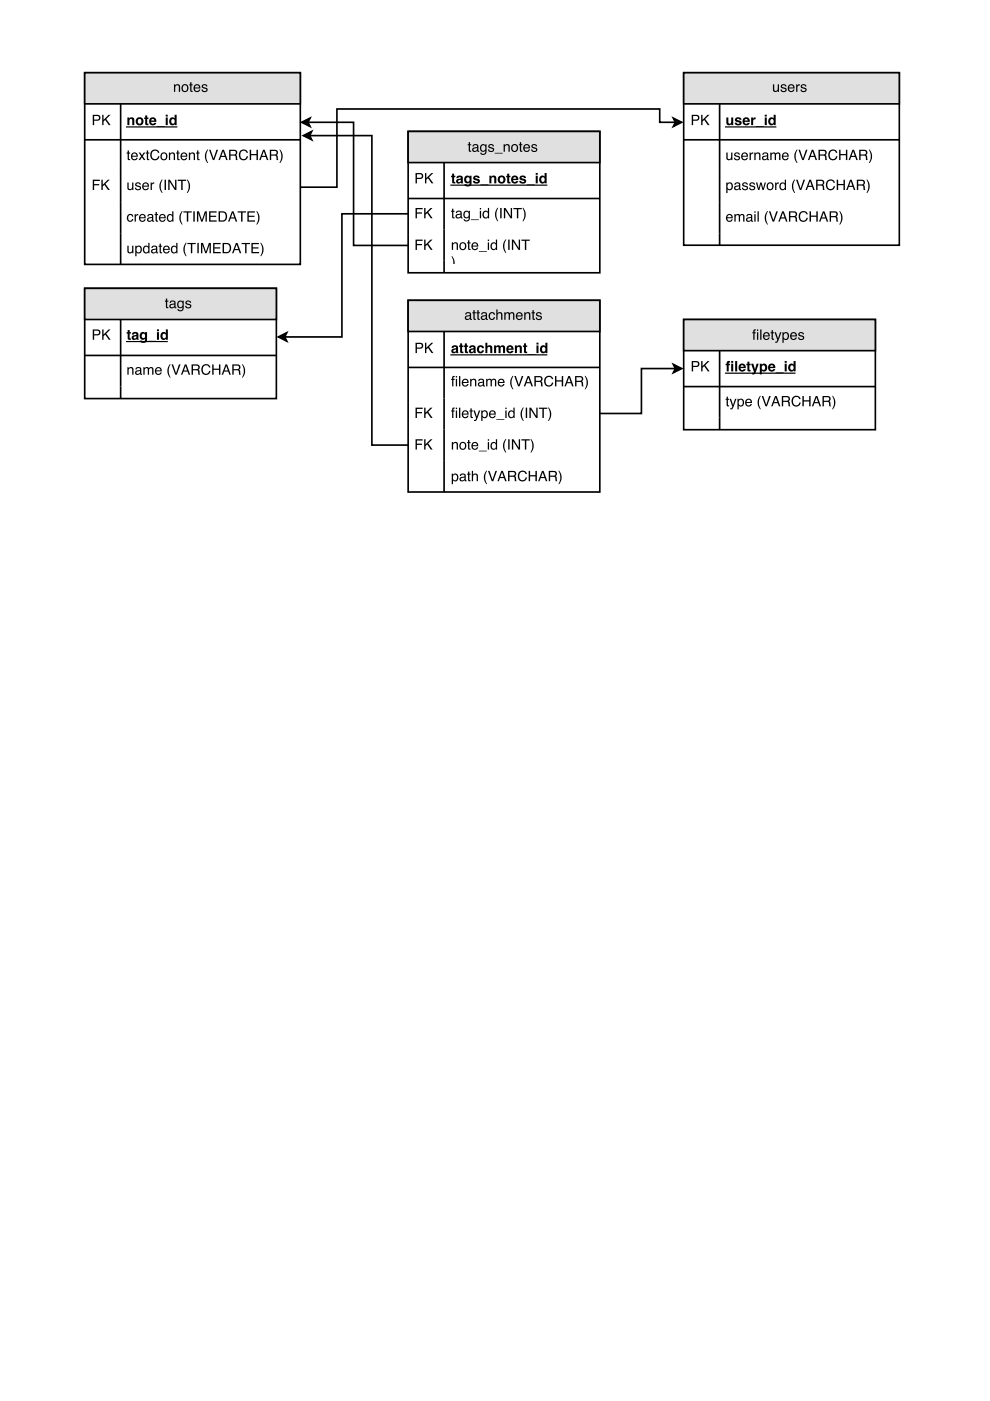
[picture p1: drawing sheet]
<svg xmlns="http://www.w3.org/2000/svg" width="210mm" height="297mm" viewBox="0 0 210 297" stroke-linecap="round" stroke-linejoin="round" font-family="sans-serif">
<path d="M18 15.4h45.7v40.7h-45.7z" fill="none" stroke="#000" stroke-width=".35"/>
<path d="M18 15.4h45.7v6.6h-45.7z" fill="#e0e0e0"/>
<path d="M18 15.4h45.7v6.6h-45.7zM18 29.6h45.7M25.6 22v34.1" fill="none" stroke="#000" stroke-width=".35"/>
<g fill="#000">
<path d="M36.9 17.9h.2v.2a.57 .57 0 0 1 .7-.2 .57 .57 0 0 1 .4 .6v1h-.3v-1a.39 .39 0 0 0-.5-.4 .39 .39 0 0 0-.2 .5v.9h-.3zM38.9 18.3a.56 .56 0 0 0-.1 .7 .56 .56 0 0 0 .8 .1 .55 .55 0 0 0 0-.8 .55 .55 0 0 0-.7 0zM38.7 18.1a.78 .78 0 0 1 1.1 .1 .78 .78 0 0 1-.1 1.1 .78 .78 0 0 1-1.1-.2l-.1-.6zM40.3 17.4h.3v.5h.3v.2h-.3v1l.3 .2v.2h-.4l-.2-.2v-1.2h-.2v-.2h.2zM41.2 18.1a.73 .73 0 0 1 .9-.2 .73 .73 0 0 1 .4 .9h-1.2a.45 .45 0 0 0 .4 .5 .45 .45 0 0 0 .5-.3h.3a.78 .78 0 0 1-1.1 .4 .78 .78 0 0 1-.3-1.1zM41.5 18.2l-.2 .3h.9l-.3-.4zM42.9 18a.64 .64 0 0 1 1.1 .3h-.3a.34 .34 0 0 0-.3-.2 .34 .34 0 0 0-.3 .3 .76 .76 0 0 1 .9 .8 .69 .69 0 0 1-.7 .3 .69 .69 0 0 1-.6-.5h.3a.39 .39 0 0 0 .4 .3 .39 .39 0 0 0 .3-.3v-.1a.76 .76 0 0 1-.9-.8z"/>
<path d="M19.7 24.3h.9a.63 .63 0 0 1 .7 .7 .63 .63 0 0 1-.7 .6h-.6v.9h-.3zM20 24.6v.8h.5a.38 .38 0 0 0 .5-.4 .38 .38 0 0 0-.5-.4zM21.7 24.3h.3v1.1l1-1.1h.4l-.9 .9 1 1.3h-.4l-.8-1.1-.3 .4v.7h-.3z"/>
<path d="M19.7 38.1h1.5v.3h-1.2v.6h1v.3h-1v1h-.3zM21.5 38.1h.3v1.1l1.1-1.1h.4l-.9 .9 .9 1.3h-.4l-.8-1.1-.3 .3v.8h-.3z"/>
<path d="M27.1 31.9h.2v.4h.3v.3h-.3v1l.3 .1v.2h-.4l-.1-.1v-1.2h-.3v-.3h.3zM28 32.5a.73 .73 0 0 1 .9-.1 .73 .73 0 0 1 .3 .8h-1.1a.45 .45 0 0 0 .3 .5 .45 .45 0 0 0 .5-.3h.3a.78 .78 0 0 1-1.1 .5 .78 .78 0 0 1-.2-1.2zM28.2 32.7l-.1 .3h.8l-.2-.4zM29.4 32.3h.3l.4 .6 .4-.6 .3 .1-.5 .7 .5 .8h-.3l-.4-.6-.4 .6h-.3l.5-.8zM31.1 31.9h.3v.4h.3v.3h-.3v1l.3 .1v.2h-.4l-.2-.1v-1.2h-.2v-.3h.2zM32.1 32a.95 .95 0 0 1 1-.3 .95 .95 0 0 1 .7 .7h-.3a.7 .7 0 0 0-.9-.4 .7 .7 0 0 0-.4 .9 .69 .69 0 0 0 .5 .8 .69 .69 0 0 0 .8-.6h.3a1.02 1.02 0 0 1-1.3 .8 1.02 1.02 0 0 1-.6-1.4zM34.4 32.7a.56 .56 0 0 0-.1 .8 .56 .56 0 0 0 .8 .1 .55 .55 0 0 0 .1-.8 .55 .55 0 0 0-.8-.1zM34.2 32.5a.78 .78 0 0 1 1.1 .1 .78 .78 0 0 1-.1 1.1 .78 .78 0 0 1-1.1-.1l-.1-.7zM35.8 32.3h.3v.3a.57 .57 0 0 1 .6-.3 .57 .57 0 0 1 .4 .6v1h-.3v-1a.39 .39 0 0 0-.4-.3 .39 .39 0 0 0-.3 .5v.8h-.3zM37.6 31.9h.2v.4h.3v.3h-.3v1l.3 .1v.2h-.4l-.1-.1v-1.2h-.3v-.3h.3zM38.5 32.5a.73 .73 0 0 1 .9-.1 .73 .73 0 0 1 .3 .8h-1.2a.45 .45 0 0 0 .4 .5 .45 .45 0 0 0 .5-.3h.3a.78 .78 0 0 1-1.1 .5 .78 .78 0 0 1-.2-1.2zM38.7 32.7l-.1 .3h.8l-.2-.4zM40 32.3h.3v.3a.57 .57 0 0 1 .7-.3 .57 .57 0 0 1 .3 .6v1h-.2v-1a.39 .39 0 0 0-.5-.3 .39 .39 0 0 0-.3 .5v.8h-.3zM41.8 31.9h.3v.4h.2v.3h-.2v1l.2 .1v.2h-.3l-.2-.1v-1.2h-.2v-.3h.2zM43.9 31.7h.2a2.66 2.66 0 0 0 0 2.9h-.1a2.24 2.24 0 0 1-.1-2.9zM44.3 31.8h.4l.6 1.8 .6-1.8h.3l-.8 2.1h-.3zM47.3 32.1l-.4 .9h.7zM47.1 31.8h.4l.8 2.1h-.4l-.2-.6h-.8l-.3 .6h-.3zM48.9 32v.8h.7a.38 .38 0 0 0 .4-.4 .38 .38 0 0 0-.4-.4zM48.6 31.8a1.88 1.88 0 0 1 1.6 .1l.1 .6-.3 .4 .2 .2 .2 .8h-.4l-.1-.8-.4-.1h-.6v.9h-.3zM50.9 32a.95 .95 0 0 1 .9-.3 .95 .95 0 0 1 .8 .7h-.3a.7 .7 0 0 0-.9-.4 .7 .7 0 0 0-.5 .9 .69 .69 0 0 0 .6 .8 .69 .69 0 0 0 .8-.6h.3a1.02 1.02 0 0 1-1.3 .8 1.02 1.02 0 0 1-.6-1.4zM52.9 31.8h.3v.9h1.2v-.9h.3v2.1h-.3v-1h-1.2v1h-.3zM55.9 32.1l-.3 .9h.7zM55.8 31.8h.3l.8 2.1h-.3l-.2-.6h-.9l-.2 .6h-.3zM57.5 32v.8h.7a.38 .38 0 0 0 .4-.4 .38 .38 0 0 0-.4-.4zM57.2 31.8a1.88 1.88 0 0 1 1.6 .1l.1 .6-.3 .4 .3 .2 .1 .8h-.3l-.1-.8-.4-.1h-.7v.9h-.3zM59.2 31.7h.2l.3 .6a2.2 2.2 0 0 1-.3 2.3h-.2a2.66 2.66 0 0 0 0-2.9z"/>
<path d="M27 38.7h.3v1.1a.41 .41 0 0 0 .5 .3 .41 .41 0 0 0 .2-.6v-.8h.3v1.6h-.3v-.2a.55 .55 0 0 1-.6 .2 .55 .55 0 0 1-.4-.5zM28.8 38.8a.64 .64 0 0 1 1.1 .4h-.3a.34 .34 0 0 0-.3-.3 .34 .34 0 0 0-.4 .3l.1 .1a.76 .76 0 0 1 .9 .7 .69 .69 0 0 1-.7 .4 .69 .69 0 0 1-.6-.6h.3a.39 .39 0 0 0 .4 .3 .39 .39 0 0 0 .3-.3v-.1a.76 .76 0 0 1-.9-.7zM30.3 38.9a.73 .73 0 0 1 .9-.2 .73 .73 0 0 1 .4 .9h-1.2a.45 .45 0 0 0 .4 .5 .45 .45 0 0 0 .5-.3h.3a.78 .78 0 0 1-1.1 .5 .78 .78 0 0 1-.3-1.2zM30.6 39l-.2 .4h.9l-.3-.5zM31.9 38.7h.3v.3l.5-.3v.2l-.3 .1-.2 .2v1.1h-.3zM34.3 38.1h.2a2.66 2.66 0 0 0 0 2.8h-.2a2.24 2.24 0 0 1 0-2.8zM34.9 38.1h.3v2.2h-.3zM35.7 38.1h.3l1.1 1.8v-1.8h.3v2.2h-.3l-1.1-1.8v1.8h-.3zM37.7 38.1h1.8v.3h-.8v1.9h-.3v-1.9h-.7zM39.6 38.1h.2l.3 .5a2.2 2.2 0 0 1-.3 2.3h-.2a2.66 2.66 0 0 0 0-2.8z"/>
<path d="M27 24.9h.4v.2a.57 .57 0 0 1 .7-.2 .57 .57 0 0 1 .4 .5v1.1h-.5v-1.1l-.2-.2-.4 .3v1h-.4zM29.3 25.3a.45 .45 0 0 0 0 .8 .45 .45 0 0 0 .7-.2l-.1-.6-.3-.1zM28.8 25.7a.86 .86 0 0 1 1.7 0 .86 .86 0 0 1-1.7 0zM30.8 24.5h.4v.4h.3v.3h-.3v1h.3v.3h-.5l-.2-.1v-1.2h-.2v-.3h.2zM32.2 25.3l-.1 .3h.6l-.2-.4zM31.8 25.1a.79 .79 0 0 1 1-.1 .79 .79 0 0 1 .4 .8h-1.2l.3 .4 .8-.1a.84 .84 0 0 1-1.2 .3 .84 .84 0 0 1-.1-1.3zM33.2 26.8h1.7v.1h-1.7zM35.1 24.3h.5v.4h-.5zM35.1 24.9h.5v1.6h-.5zM36.1 25.1l.5-.2 .4 .2v-.8h.5v2.2h-.5v-.2a.7 .7 0 0 1-.9 .1 .7 .7 0 0 1-.2-.9zM36.4 25.4a.43 .43 0 0 0 0 .6 .43 .43 0 0 0 .6-.1 .42 .42 0 0 0 0-.5 .42 .42 0 0 0-.6 0z"/>
<path d="M27 52.1h.3v1.1a.41 .41 0 0 0 .5 .3 .41 .41 0 0 0 .2-.6v-.8h.3v1.6h-.3v-.2a.55 .55 0 0 1-.6 .2 .55 .55 0 0 1-.4-.5zM29.1 52.4a.56 .56 0 0 0-.2 .8 .56 .56 0 0 0 .8 .2 .56 .56 0 0 0 .1-.8 .56 .56 0 0 0-.7-.2zM28.7 52.1h.2v.2a.7 .7 0 0 1 1-.1 .7 .7 0 0 1 .2 1 .62 .62 0 0 1-.5 .5 .62 .62 0 0 1-.7-.2v.8h-.2zM30.7 52.5a.55 .55 0 0 0-.1 .7 .55 .55 0 0 0 .7 .2 .55 .55 0 0 0 .1-.8 .55 .55 0 0 0-.7-.1zM30.6 52.2l.5-.1 .3 .2v-.8h.3v2.2h-.2v-.2a.73 .73 0 0 1-1.1 0 .73 .73 0 0 1 0-1zM32.3 53.1a.38 .38 0 0 0 .5 .4 .38 .38 0 0 0 .2-.6zM32.2 52.3a.71 .71 0 0 1 1.1 .2l.1 1h.1l-.1 .2a.45 .45 0 0 0-.7 0 .49 .49 0 0 1-.7-.3 .49 .49 0 0 1 .5-.6l.6-.2a.36 .36 0 0 0-.4-.3 .36 .36 0 0 0-.4 .3h-.2zM33.8 51.7h.3v.4h.3v.2h-.3v1.1l.3 .1v.2h-.4l-.1-.2-.1-1.2h-.2v-.2h.2zM34.8 52.3a.73 .73 0 0 1 .8-.1 .73 .73 0 0 1 .4 .8h-1.2a.45 .45 0 0 0 .4 .5 .45 .45 0 0 0 .5-.3h.3a.78 .78 0 0 1-1.1 .5 .78 .78 0 0 1-.3-1.2zM35 52.4l-.2 .4h.9l-.3-.5zM36.6 52.5a.55 .55 0 0 0-.1 .7 .55 .55 0 0 0 .8 .2 .55 .55 0 0 0 .1-.8 .55 .55 0 0 0-.8-.1zM36.5 52.2l.6-.1 .3 .2v-.8h.2v2.2h-.2v-.2a.73 .73 0 0 1-1 0 .73 .73 0 0 1-.1-1zM39.4 51.5h.2a2.66 2.66 0 0 0 0 2.8h-.2a2.24 2.24 0 0 1 0-2.8zM39.7 51.5h1.8v.3h-.7v1.9h-.3v-1.9h-.8zM41.8 51.5h.3v2.2h-.3zM42.6 51.5h.4l.7 1.9 .6-1.9h.4v2.2h-.3v-1.9l-.6 1.9h-.3l-.6-1.9v1.9h-.3zM45.2 51.5h1.6v.3h-1.3v.6h1.2v.3h-1.2v.7h1.3v.3h-1.6zM47.5 51.8v1.6h.5a.86 .86 0 0 0 .7-.8 .86 .86 0 0 0-.7-.8zM47.2 51.5h.9a1.11 1.11 0 0 1 .9 1.1 1.11 1.11 0 0 1-.9 1.1h-.9zM50.2 51.8l-.4 1h.7zM50 51.5h.4l.8 2.2h-.4l-.2-.7h-.9l-.2 .7h-.3zM51.2 51.5h1.8v.3h-.7v1.9h-.3v-1.9h-.8zM53.3 51.5h1.6v.3h-1.3v.6h1.2v.3h-1.2v.7h1.3v.3h-1.6zM55.2 51.5h.2l.3 .5a2.2 2.2 0 0 1-.3 2.3h-.2a2.66 2.66 0 0 0 0-2.8z"/>
<path d="M27.1 45.6a.65 .65 0 0 1 .7-.2 .65 .65 0 0 1 .5 .5h-.3a.44 .44 0 0 0-.6-.3 .44 .44 0 0 0-.2 .6 .42 .42 0 0 0 .3 .6 .42 .42 0 0 0 .5-.4h.3a.72 .72 0 0 1-1 .6 .72 .72 0 0 1-.4-1zM28.5 45.4h.3v.3l.5-.3v.3h-.3l-.2 .2v1.1h-.3zM29.7 45.6a.73 .73 0 0 1 .9-.2 .73 .73 0 0 1 .3 .9h-1.2a.45 .45 0 0 0 .4 .5 .45 .45 0 0 0 .5-.3h.3a.78 .78 0 0 1-1.1 .5 .78 .78 0 0 1-.3-1.2zM29.9 45.7l-.2 .4h.9l-.3-.5zM31.5 46.4a.38 .38 0 0 0 .5 .4 .38 .38 0 0 0 .2-.6zM31.3 45.6a.71 .71 0 0 1 1.2 .2v1h.2l-.2 .2a.45 .45 0 0 0-.7 0 .49 .49 0 0 1-.6-.3 .49 .49 0 0 1 .5-.6l.5-.2a.36 .36 0 0 0-.3-.3 .36 .36 0 0 0-.4 .3h-.3zM33 45h.3v.4h.2v.2h-.2v1.1l.2 .1v.2h-.3l-.2-.2v-1.2h-.2v-.2h.2zM33.9 45.6a.73 .73 0 0 1 .9-.2 .73 .73 0 0 1 .3 .9h-1.1a.45 .45 0 0 0 .3 .5 .45 .45 0 0 0 .6-.3h.2a.78 .78 0 0 1-1.1 .5 .78 .78 0 0 1-.2-1.2zM34.1 45.7l-.1 .4h.9l-.3-.5zM35.8 45.8a.55 .55 0 0 0-.1 .7 .55 .55 0 0 0 .7 .2 .55 .55 0 0 0 .1-.8 .55 .55 0 0 0-.7-.1zM35.7 45.5l.5-.1 .3 .2v-.8h.3v2.2h-.3v-.2a.73 .73 0 0 1-1 0 .73 .73 0 0 1-.1-1zM38.5 44.8h.2a2.66 2.66 0 0 0 0 2.8h-.2a2.24 2.24 0 0 1 0-2.8zM38.9 44.8h1.8v.3h-.8v1.9h-.3v-1.9h-.7zM41 44.8h.3v2.2h-.3zM41.8 44.8h.4l.6 1.9 .6-1.9h.5v2.2h-.3v-1.9l-.6 1.9h-.3l-.7-1.9v1.9h-.2zM44.3 44.8h1.6v.3h-1.3v.6h1.2v.3h-1.2v.7h1.3v.3h-1.6zM46.6 45.1v1.6h.6a.86 .86 0 0 0 .7-.8 .86 .86 0 0 0-.7-.8zM46.3 44.8h.9a1.11 1.11 0 0 1 1 1.1 1.11 1.11 0 0 1-1 1.1h-.9zM49.3 45.1l-.3 1h.7zM49.2 44.8h.3l.8 2.2h-.3l-.2-.7h-.9l-.2 .7h-.4zM50.4 44.8h1.8v.3h-.8v1.9h-.3v-1.9h-.7zM52.5 44.8h1.5v.3h-1.3v.6h1.3v.3h-1.3v.7h1.4v.3h-1.6zM54.3 44.8h.2l.3 .5a2.2 2.2 0 0 1-.3 2.3h-.2a2.66 2.66 0 0 0 0-2.8z"/>
</g>
<path d="M26.8 26.9h10.7" fill="none" stroke="#000" stroke-width=".25"/>
<path d="M18 61.1h40.6v23.4h-40.6z" fill="#fff"/>
<path d="M18 61.1h40.6v23.4h-40.6z" fill="none" stroke="#000" stroke-width=".35"/>
<path d="M18 61.1h40.6v6.6h-40.6z" fill="#e0e0e0"/>
<path d="M18 61.1h40.6v6.6h-40.6zM18 75.4h40.6M25.6 67.7v16.8" fill="none" stroke="#000" stroke-width=".35"/>
<g fill="#000">
<path d="M19.7 69.9h.9a.63 .63 0 0 1 .7 .6 .63 .63 0 0 1-.7 .6h-.6v.9h-.3zM20 70.1v.8h.5a.38 .38 0 0 0 .5-.4 .38 .38 0 0 0-.5-.4zM21.7 69.9h.3v1l1-1h.4l-.9 .8 1 1.3h-.4l-.8-1.1-.3 .4v.7h-.3z"/>
<path d="M27.1 70h.4v.4h.3v.3h-.3v1h.3v.4l-.6-.1-.1-.1v-1.2h-.3v-.3h.3zM28.4 71.4v.3a.31 .31 0 0 0 .4 0 .31 .31 0 0 0 0-.4zM28.1 70.6a.75 .75 0 0 1 1.2 .3l.1 1.1h-.4l-.1-.2a.56 .56 0 0 1-.7 .3 .56 .56 0 0 1-.3-.8 .56 .56 0 0 1 .8-.2l.2-.1a.26 .26 0 0 0-.3-.3 .26 .26 0 0 0-.2 .2h-.4zM30.2 70.8a.42 .42 0 0 0-.1 .7 .42 .42 0 0 0 .6-.1v-.5zM29.9 70.5l.5-.1 .4 .2v-.2h.4v1.6a.8 .8 0 0 1-.7 .7 .8 .8 0 0 1-.8-.5h.4a.39 .39 0 0 0 .5 .1 .39 .39 0 0 0 .2-.5 .73 .73 0 0 1-1.1 0 .73 .73 0 0 1 0-1zM31.4 72.3h1.7v.1h-1.7zM33.3 69.8h.4v.4h-.4zM33.3 70.4h.4v1.6h-.4zM34.2 70.6l.5-.2 .5 .2v-.8h.4v2.2h-.4v-.2a.7 .7 0 0 1-1 .1 .7 .7 0 0 1-.2-.9zM34.5 70.9a.43 .43 0 0 0 0 .7 .43 .43 0 0 0 .7-.2 .42 .42 0 0 0-.1-.5 .42 .42 0 0 0-.6 0z"/>
<path d="M27 77.9h.3v.2a.57 .57 0 0 1 .6-.3 .57 .57 0 0 1 .4 .6v1h-.3v-1a.39 .39 0 0 0-.4-.3 .39 .39 0 0 0-.3 .5v.8h-.3zM28.9 78.9a.38 .38 0 0 0 .5 .3 .38 .38 0 0 0 .2-.5zM28.8 78a.71 .71 0 0 1 1.2 .3v.9l.1 .1-.1 .2a.45 .45 0 0 0-.7 0 .49 .49 0 0 1-.7-.4 .49 .49 0 0 1 .5-.6l.6-.1a.36 .36 0 0 0-.3-.4 .36 .36 0 0 0-.4 .3h-.3zM30.4 77.9h.3v.2a.52 .52 0 0 1 .9 0 .53 .53 0 0 1 .6-.3 .53 .53 0 0 1 .3 .6v1h-.2l-.1-1.2-.2-.1-.4 .2v1.1h-.3v-1a.36 .36 0 0 0-.4-.3 .36 .36 0 0 0-.2 .5v.8h-.3zM33.1 78.1a.73 .73 0 0 1 .8-.2 .73 .73 0 0 1 .4 .8h-1.2a.45 .45 0 0 0 .4 .6 .45 .45 0 0 0 .5-.4h.3a.78 .78 0 0 1-1.1 .5 .78 .78 0 0 1-.3-1.2zM33.3 78.2l-.2 .3h.9l-.3-.4zM36 77.2h.2a2.66 2.66 0 0 0 0 2.9h-.2a2.24 2.24 0 0 1 0-2.9zM36.4 77.3h.3l.6 1.8 .6-1.8h.4l-.8 2.1h-.3zM39.3 77.6l-.3 .9h.7zM39.2 77.3h.3l.8 2.1h-.3l-.2-.6h-.9l-.2 .6h-.3zM40.9 77.5v.8h.7a.38 .38 0 0 0 .5-.4 .38 .38 0 0 0-.5-.4zM40.6 77.3a1.88 1.88 0 0 1 1.6 .2l.1 .5-.3 .4 .3 .2 .1 .8h-.3l-.1-.7-.4-.2h-.7v.9h-.3zM42.9 77.5a.95 .95 0 0 1 1-.3 .95 .95 0 0 1 .7 .7h-.3a.7 .7 0 0 0-.9-.4 .7 .7 0 0 0-.4 .9 .69 .69 0 0 0 .5 .8 .69 .69 0 0 0 .8-.6h.3a1.02 1.02 0 0 1-1.3 .8 1.02 1.02 0 0 1-.6-1.4zM45 77.3h.3v.9h1.1v-.9h.3v2.1h-.3v-1h-1.1v1h-.3zM48 77.6l-.4 .9h.7zM47.8 77.3h.4l.7 2.1h-.3l-.2-.6h-.9l-.2 .6h-.3zM49.5 77.5v.8h.7a.38 .38 0 0 0 .5-.4 .38 .38 0 0 0-.4-.4zM49.2 77.3a1.88 1.88 0 0 1 1.6 .2l.2 .5-.3 .4 .2 .2 .2 .8h-.4l-.1-.7-.4-.2h-.7v.9h-.3zM51.3 77.2h.2l.3 .6a2.2 2.2 0 0 1-.3 2.3h-.2a2.66 2.66 0 0 0 0-2.9z"/>
<path d="M35.2 63.3h.2v.4h.3v.3h-.3v1l.3 .1v.2h-.4l-.1-.1v-1.2h-.2v-.3h.2zM36.2 64.8a.38 .38 0 0 0 .5 .3 .38 .38 0 0 0 .2-.5zM36.1 63.9a.71 .71 0 0 1 1.1 .2v1h.2l-.1 .3a.45 .45 0 0 0-.7 0 .49 .49 0 0 1-.7-.4 .49 .49 0 0 1 .5-.6l.5-.1a.36 .36 0 0 0-.3-.4 .36 .36 0 0 0-.4 .3h-.2zM37.8 63.9l.4-.2 .5 .3v-.2h.3v1.4a.7 .7 0 0 1-.6 .8 .7 .7 0 0 1-.8-.5h.3a.46 .46 0 0 0 .6 .2 .46 .46 0 0 0 .2-.6 .69 .69 0 0 1-.9 .1 .69 .69 0 0 1-.2-.9zM38 64.1a.56 .56 0 0 0-.2 .7 .56 .56 0 0 0 .7 .2 .56 .56 0 0 0 .2-.7 .56 .56 0 0 0-.7-.2zM39.5 63.8a.64 .64 0 0 1 1 .4h-.2a.34 .34 0 0 0-.4-.3 .34 .34 0 0 0-.3 .3l.1 .1a.76 .76 0 0 1 .8 .8 .69 .69 0 0 1-.7 .3 .69 .69 0 0 1-.5-.6h.2a.39 .39 0 0 0 .4 .4 .39 .39 0 0 0 .4-.4l-.1-.1a.76 .76 0 0 1-.9-.7z"/>
</g>
<path d="M26.8 72.4h8.6" fill="none" stroke="#000" stroke-width=".25"/>
<path d="M86.5 27.9h40.7v29.9h-40.7z" fill="#fff"/>
<path d="M86.5 27.9h40.7v29.9h-40.7z" fill="none" stroke="#000" stroke-width=".35"/>
<path d="M86.5 27.9h40.7v6.6h-40.7z" fill="#e0e0e0"/>
<path d="M86.5 27.9h40.7v6.6h-40.7zM94.2 34.5v23.3M86.5 42.1h40.7" fill="none" stroke="#000" stroke-width=".35"/>
<g fill="#000">
<path d="M95.7 54.3h.2l.3 .6a.74 .74 0 0 1 .1 .9h-.6h.3a1.41 1.41 0 0 0-.3-1.5z"/>
<path d="M88.1 36.7h1a.63 .63 0 0 1 .6 .6 .63 .63 0 0 1-.6 .7h-.7v.9h-.3zM88.4 36.9v.8h.6a.38 .38 0 0 0 .4-.4 .38 .38 0 0 0-.4-.4zM90.1 36.7h.3v1.1l1.1-1.1h.4l-.9 .9 .9 1.3h-.4l-.8-1.1-.3 .3v.8h-.3z"/>
<path d="M95.9 36.8h.4v.5h.2v.3h-.2v.9l.2 .1v.3h-.5l-.1-.2v-1.1h-.3v-.3h.3zM97.2 38.2l-.1 .3a.31 .31 0 0 0 .5 .1 .31 .31 0 0 0 0-.5zM96.9 37.4a.75 .75 0 0 1 1.2 .3l.1 1.2h-.4l-.1-.2a.56 .56 0 0 1-.7 .2 .56 .56 0 0 1-.3-.7 .56 .56 0 0 1 .7-.3l.3-.1a.26 .26 0 0 0-.3-.3 .26 .26 0 0 0-.2 .3h-.4zM99 37.6a.42 .42 0 0 0-.1 .7 .42 .42 0 0 0 .6 0v-.6zM98.7 37.3l.5-.1 .4 .3v-.2h.4v1.5a.8 .8 0 0 1-.7 .7 .8 .8 0 0 1-.9-.4h.5a.39 .39 0 0 0 .5 .1 .39 .39 0 0 0 .2-.6 .73 .73 0 0 1-1.1 .1 .73 .73 0 0 1 0-1.1zM100.5 37.4a.75 .75 0 0 1 1.2 .3h-.4a.27 .27 0 0 0-.3-.2 .27 .27 0 0 0-.2 .2v.1a.73 .73 0 0 1 .9 .9 .81 .81 0 0 1-1.4-.3h.4a.32 .32 0 0 0 .3 .2 .32 .32 0 0 0 .3-.2v-.1a.73 .73 0 0 1-.9-.8zM101.9 39.1h1.7v.2h-1.7zM103.8 37.3h.4v.2a.57 .57 0 0 1 .6-.3 .57 .57 0 0 1 .4 .6v1.1h-.4v-1.1l-.3-.2-.3 .3v1h-.4zM106.1 37.7a.45 .45 0 0 0-.1 .7 .45 .45 0 0 0 .7-.1l-.1-.6-.3-.1zM105.5 38.1a.86 .86 0 0 1 1.7 0 .86 .86 0 0 1-1.7 0zM107.5 36.8h.5v.5h.2v.3h-.2v.9l.2 .1v.3h-.5l-.1-.2-.1-1.1h-.2v-.3h.2zM108.9 37.7l-.1 .2h.7l-.2-.3zM108.6 37.4a.79 .79 0 0 1 .9-.1 .79 .79 0 0 1 .4 .9h-1.1l.2 .4 .9-.2a.84 .84 0 0 1-1.3 .4 .84 .84 0 0 1 0-1.4zM110.3 37.4a.75 .75 0 0 1 1.2 .3h-.4a.27 .27 0 0 0-.3-.2 .27 .27 0 0 0-.2 .2v.1a.73 .73 0 0 1 .9 .9 .81 .81 0 0 1-1.4-.3h.4a.32 .32 0 0 0 .3 .2 .32 .32 0 0 0 .3-.2v-.1a.73 .73 0 0 1-.9-.8zM111.7 39.1h1.7v.2h-1.7zM113.6 36.7h.4v.4h-.4zM113.6 37.3h.4v1.6h-.4zM114.5 37.5l.5-.3 .5 .3v-.8h.4v2.2h-.4v-.2a.7 .7 0 0 1-1 .1 .7 .7 0 0 1-.2-1zM114.8 37.7a.43 .43 0 0 0 0 .7 .43 .43 0 0 0 .7-.1 .42 .42 0 0 0-.1-.6 .42 .42 0 0 0-.6 0z"/>
<path d="M99.4 30.1h.3v.5h.2v.2h-.2v1l.2 .2v.2h-.4l-.1-.2v-1.2h-.2v-.2h.2zM100.4 31.6a.38 .38 0 0 0 .5 .4 .38 .38 0 0 0 .2-.6zM100.3 30.8a.71 .71 0 0 1 1.1 .2v.9l.2 .1-.1 .2a.45 .45 0 0 0-.7 0 .49 .49 0 0 1-.7-.4 .49 .49 0 0 1 .5-.5l.6-.2a.36 .36 0 0 0-.4-.4 .36 .36 0 0 0-.4 .4h-.2zM102 30.8l.4-.2 .5 .2v-.2h.3v1.4a.7 .7 0 0 1-.6 .8 .7 .7 0 0 1-.8-.4h.3a.46 .46 0 0 0 .6 .2 .46 .46 0 0 0 .2-.6 .69 .69 0 0 1-.9 .1 .69 .69 0 0 1-.2-.9zM102.2 30.9a.56 .56 0 0 0-.2 .7 .56 .56 0 0 0 .7 .3 .56 .56 0 0 0 .2-.8 .56 .56 0 0 0-.7-.2zM103.7 30.7a.64 .64 0 0 1 1 .3h-.2a.34 .34 0 0 0-.4-.2 .34 .34 0 0 0-.3 .3h.1a.76 .76 0 0 1 .8 .8 .69 .69 0 0 1-.7 .3 .69 .69 0 0 1-.5-.5h.2a.39 .39 0 0 0 .4 .3 .39 .39 0 0 0 .4-.3l-.1-.1a.76 .76 0 0 1-.9-.8zM104.9 32.4h1.7v.2h-1.7zM106.8 30.6h.2v.2a.57 .57 0 0 1 .7-.2 .57 .57 0 0 1 .4 .6v1h-.3v-1a.39 .39 0 0 0-.5-.4 .39 .39 0 0 0-.3 .5v.9h-.2zM108.8 31a.56 .56 0 0 0-.1 .7 .56 .56 0 0 0 .8 .1 .55 .55 0 0 0 0-.8 .55 .55 0 0 0-.7 0zM108.6 30.8a.78 .78 0 0 1 1.1 .1 .78 .78 0 0 1-.1 1.1 .78 .78 0 0 1-1.1-.2l-.1-.6zM110.2 30.1h.3v.5h.2v.2h-.2v1l.2 .2v.2h-.3l-.2-.2v-1.2h-.2v-.2h.2zM111.1 30.8a.73 .73 0 0 1 .9-.2 .73 .73 0 0 1 .4 .9h-1.2a.45 .45 0 0 0 .4 .5 .45 .45 0 0 0 .5-.3h.3a.78 .78 0 0 1-1.1 .4 .78 .78 0 0 1-.3-1.1zM111.4 30.9l-.2 .3h.9l-.3-.4zM112.8 30.7a.64 .64 0 0 1 1.1 .3h-.3a.34 .34 0 0 0-.3-.2 .34 .34 0 0 0-.3 .3 .76 .76 0 0 1 .9 .8 .69 .69 0 0 1-.7 .3 .69 .69 0 0 1-.6-.5h.3a.39 .39 0 0 0 .4 .3 .39 .39 0 0 0 .3-.3v-.1a.76 .76 0 0 1-.9-.8z"/>
<path d="M88.1 44.1h1.5v.3h-1.2v.6h1.1v.3h-1.1v1h-.3zM89.9 44.1h.3v1.1l1.1-1.1h.4l-.9 .9 .9 1.3h-.4l-.7-1.1-.4 .3v.8h-.3z"/>
<path d="M88.1 50.8h1.5v.3h-1.2v.6h1.1v.3h-1.1v1h-.3zM89.9 50.8h.3v1.1l1.1-1.1h.4l-.9 .9 .9 1.3h-.4l-.7-1.1-.4 .3v.8h-.3z"/>
<path d="M95.8 51.4h.3v.2a.57 .57 0 0 1 .6-.2 .57 .57 0 0 1 .4 .6v1h-.3v-1a.39 .39 0 0 0-.5-.4 .39 .39 0 0 0-.2 .6v.8h-.3zM97.8 51.8a.56 .56 0 0 0-.1 .7 .56 .56 0 0 0 .8 .1 .55 .55 0 0 0 .1-.8 .55 .55 0 0 0-.8 0zM97.6 51.6a.78 .78 0 0 1 1.1 .1 .78 .78 0 0 1-.1 1.1 .78 .78 0 0 1-1.1-.1l-.1-.7zM99.2 50.9h.3v.5h.3v.2h-.3v1.1l.3 .1v.2h-.4l-.1-.2-.1-1.2h-.2v-.2h.2zM100.2 51.6a.73 .73 0 0 1 .8-.2 .73 .73 0 0 1 .4 .9h-1.2a.45 .45 0 0 0 .4 .5 .45 .45 0 0 0 .5-.3h.3a.78 .78 0 0 1-1.1 .5 .78 .78 0 0 1-.3-1.2zM100.4 51.7l-.2 .4h.9l-.3-.5zM101.5 53.2h1.7v.2h-1.7zM103.4 51.4h.3v1.6h-.3zM103.4 50.8h.3v.3h-.3zM104.4 51.8a.55 .55 0 0 0-.1 .7 .55 .55 0 0 0 .7 .2 .55 .55 0 0 0 .1-.8 .55 .55 0 0 0-.7-.1zM104.3 51.5l.5-.1 .3 .2v-.8h.3v2.2h-.2v-.2a.73 .73 0 0 1-1.1 0 .73 .73 0 0 1 0-1zM107.2 50.8h.1a2.66 2.66 0 0 0 0 2.8h-.1a2.24 2.24 0 0 1 0-2.8zM107.8 50.8h.3v2.2h-.3zM108.5 50.8h.4l1.1 1.8v-1.8h.3v2.2h-.4l-1.1-1.8v1.8h-.3zM110.5 50.8h1.8v.3h-.7v1.9h-.3v-1.9h-.8z"/>
<path d="M95.9 44.2h.2v.5h.3v.2h-.3v1l.3 .2v.2h-.4l-.1-.2v-1.2h-.3v-.2h.3zM96.9 45.7a.38 .38 0 0 0 .5 .4 .38 .38 0 0 0 .2-.6zM96.7 44.9a.71 .71 0 0 1 1.2 .2v.9l.2 .1-.2 .2a.45 .45 0 0 0-.7 0 .49 .49 0 0 1-.6-.3 .49 .49 0 0 1 .5-.6l.5-.2a.36 .36 0 0 0-.3-.3 .36 .36 0 0 0-.4 .3h-.2zM98.4 44.9l.5-.2 .5 .2v-.2h.2v1.5a.7 .7 0 0 1-.5 .7 .7 .7 0 0 1-.8-.4h.3a.46 .46 0 0 0 .6 .2 .46 .46 0 0 0 .2-.6 .69 .69 0 0 1-.9 .1 .69 .69 0 0 1-.2-.9zM98.7 45a.56 .56 0 0 0-.2 .7 .56 .56 0 0 0 .7 .3 .56 .56 0 0 0 .2-.8 .56 .56 0 0 0-.7-.2zM99.8 46.5h1.7v.2h-1.7zM101.7 44.7h.3v1.6h-.3zM101.7 44.1h.3v.3h-.3zM102.7 45.1a.55 .55 0 0 0-.1 .7 .55 .55 0 0 0 .7 .1 .55 .55 0 0 0 .1-.7 .55 .55 0 0 0-.7-.1zM102.6 44.8l.5-.1 .3 .2v-.8h.3v2.2h-.2v-.2a.73 .73 0 0 1-1.1 0 .73 .73 0 0 1 0-1zM105.5 44.1h.1a2.66 2.66 0 0 0 .1 2.8h-.2a2.24 2.24 0 0 1 0-2.8zM106.1 44.1h.3v2.2h-.3zM106.8 44.1h.4l1.1 1.8v-1.8h.3v2.2h-.4l-1.1-1.8v1.8h-.3zM108.9 44.1h1.7v.3h-.7v1.9h-.3v-1.9h-.7zM110.8 44.1h.1l.4 .5a2.2 2.2 0 0 1-.3 2.3h-.2a2.66 2.66 0 0 0 0-2.8z"/>
</g>
<path d="M95.6 39.3h20.3" fill="none" stroke="#000" stroke-width=".25"/>
<path d="M145 15.4h45.7v36.6h-45.7z" fill="#fff"/>
<path d="M145 15.4h45.7v36.6h-45.7z" fill="none" stroke="#000" stroke-width=".35"/>
<path d="M145 15.4h45.7v6.6h-45.7z" fill="#e0e0e0"/>
<path d="M145 15.4h45.7v6.6h-45.7zM145 29.6h45.7M152.6 22v30" fill="none" stroke="#000" stroke-width=".35"/>
<g fill="#000">
<path d="M163.9 17.9h.3v1a.41 .41 0 0 0 .5 .4 .41 .41 0 0 0 .2-.6v-.8h.3v1.6h-.3v-.3a.55 .55 0 0 1-.6 .3 .55 .55 0 0 1-.4-.5zM165.7 18a.64 .64 0 0 1 1 .3h-.2a.34 .34 0 0 0-.4-.2 .34 .34 0 0 0-.3 .3h.1a.76 .76 0 0 1 .9 .8 .69 .69 0 0 1-.8 .3 .69 .69 0 0 1-.5-.5h.2a.39 .39 0 0 0 .4 .3 .39 .39 0 0 0 .4-.3l-.1-.1a.76 .76 0 0 1-.8-.8zM167.2 18.1a.73 .73 0 0 1 .9-.2 .73 .73 0 0 1 .4 .9h-1.2a.45 .45 0 0 0 .3 .5 .45 .45 0 0 0 .6-.3h.2a.78 .78 0 0 1-1.1 .4 .78 .78 0 0 1-.2-1.1zM167.4 18.2l-.1 .3h.9l-.3-.4zM168.8 17.9h.3v.3l.5-.3v.2l-.3 .1-.2 .2v1.1h-.3zM169.9 18a.64 .64 0 0 1 1.1 .3h-.3a.34 .34 0 0 0-.3-.2 .34 .34 0 0 0-.3 .3 .76 .76 0 0 1 .9 .8 .69 .69 0 0 1-.7 .3 .69 .69 0 0 1-.6-.5h.3a.39 .39 0 0 0 .4 .3 .39 .39 0 0 0 .3-.3v-.1a.76 .76 0 0 1-.9-.8z"/>
<path d="M146.7 24.3h.9a.63 .63 0 0 1 .7 .7 .63 .63 0 0 1-.7 .6h-.6v.9h-.3zM147 24.6v.8h.5a.38 .38 0 0 0 .5-.4 .38 .38 0 0 0-.5-.4zM148.7 24.3h.3v1.1l1-1.1h.4l-.9 .9 1 1.3h-.4l-.8-1.1-.3 .4v.7h-.3z"/>
<path d="M154 32.3h.3v1.1a.41 .41 0 0 0 .5 .3 .41 .41 0 0 0 .2-.6v-.8h.3v1.6h-.3v-.2a.55 .55 0 0 1-.6 .3 .55 .55 0 0 1-.4-.6zM155.8 32.4a.64 .64 0 0 1 1.1 .4h-.3a.34 .34 0 0 0-.3-.3 .34 .34 0 0 0-.4 .3l.1 .1a.76 .76 0 0 1 .9 .8 .69 .69 0 0 1-.7 .3 .69 .69 0 0 1-.6-.6h.3a.39 .39 0 0 0 .4 .4 .39 .39 0 0 0 .3-.4 .76 .76 0 0 1-.9-.8zM157.3 32.5a.73 .73 0 0 1 .9-.1 .73 .73 0 0 1 .4 .8h-1.2a.45 .45 0 0 0 .4 .5 .45 .45 0 0 0 .5-.3h.3a.78 .78 0 0 1-1.1 .5 .78 .78 0 0 1-.3-1.2zM157.6 32.7l-.2 .3h.9l-.3-.4zM158.9 32.3h.3v.3l.5-.3v.3h-.3l-.2 .3v1h-.3zM159.9 32.3h.3v.3a.57 .57 0 0 1 .6-.3 .57 .57 0 0 1 .4 .6v1h-.2v-1a.39 .39 0 0 0-.5-.3 .39 .39 0 0 0-.3 .5v.8h-.3zM161.9 33.4a.38 .38 0 0 0 .5 .3 .38 .38 0 0 0 .2-.5zM161.7 32.5a.71 .71 0 0 1 1.2 .2v1h.2l-.2 .3a.45 .45 0 0 0-.7 0 .49 .49 0 0 1-.6-.4 .49 .49 0 0 1 .5-.6l.5-.1a.36 .36 0 0 0-.3-.4 .36 .36 0 0 0-.4 .3h-.3zM163.3 32.3h.3v.3a.52 .52 0 0 1 .9 0 .53 .53 0 0 1 .6-.3 .53 .53 0 0 1 .4 .6v1h-.3v-1.2l-.3-.1-.3 .2-.1 1.1h-.2v-1a.36 .36 0 0 0-.5-.3 .36 .36 0 0 0-.2 .5v.8h-.3zM166 32.5a.73 .73 0 0 1 .9-.1 .73 .73 0 0 1 .3 .8h-1.1a.45 .45 0 0 0 .3 .5 .45 .45 0 0 0 .5-.3h.3a.78 .78 0 0 1-1.1 .5 .78 .78 0 0 1-.2-1.2zM166.2 32.7l-.1 .3h.8l-.2-.4zM168.9 31.7h.2a2.66 2.66 0 0 0 0 2.9h-.2a2.24 2.24 0 0 1 0-2.9zM169.3 31.8h.3l.6 1.8 .7-1.8h.3l-.8 2.1h-.3zM172.3 32.1l-.4 .9h.7zM172.1 31.8h.3l.8 2.1h-.3l-.2-.6h-.9l-.2 .6h-.3zM173.8 32v.8h.7a.38 .38 0 0 0 .5-.4 .38 .38 0 0 0-.4-.4zM173.5 31.8a1.88 1.88 0 0 1 1.6 .1l.2 .6-.3 .4 .2 .2 .2 .8h-.4l-.1-.8-.4-.1h-.7v.9h-.3zM175.9 32a.95 .95 0 0 1 .9-.3 .95 .95 0 0 1 .7 .7h-.3a.7 .7 0 0 0-.9-.4 .7 .7 0 0 0-.4 .9 .69 .69 0 0 0 .5 .8 .69 .69 0 0 0 .9-.6h.2a1.02 1.02 0 0 1-1.3 .8 1.02 1.02 0 0 1-.6-1.4zM177.9 31.8h.3v.9h1.2v-.9h.3v2.1h-.3v-1h-1.2v1h-.3zM180.9 32.1l-.4 .9h.7zM180.7 31.8h.4l.8 2.1h-.4l-.2-.6h-.8l-.3 .6h-.3zM182.5 32v.8h.7a.38 .38 0 0 0 .4-.4 .38 .38 0 0 0-.4-.4zM182.2 31.8a1.88 1.88 0 0 1 1.6 .1l.1 .6-.3 .4 .2 .2 .2 .8h-.4l-.1-.8-.4-.1h-.6v.9h-.3zM184.2 31.7h.2l.3 .6a2.2 2.2 0 0 1-.3 2.3h-.2a2.66 2.66 0 0 0 0-2.9z"/>
<path d="M154 24.9h.4v1.1l.3 .2 .3-.3v-1h.5v1.6h-.5v-.2a.58 .58 0 0 1-.7 .2 .58 .58 0 0 1-.3-.6zM156 25a.75 .75 0 0 1 1.2 .4h-.4a.27 .27 0 0 0-.3-.2 .27 .27 0 0 0-.2 .2 .73 .73 0 0 1 .9 .9 .81 .81 0 0 1-1.4-.3h.4a.32 .32 0 0 0 .3 .3 .32 .32 0 0 0 .3-.3 .73 .73 0 0 1-.9-.9zM158 25.3l-.1 .3h.6l-.2-.4zM157.7 25.1a.79 .79 0 0 1 .9-.1 .79 .79 0 0 1 .4 .8h-1.1l.2 .4 .9-.1a.84 .84 0 0 1-1.3 .3 .84 .84 0 0 1 0-1.3zM159.3 24.9h.4v.3l.5-.3v.4a.43 .43 0 0 0-.5 .5v.7h-.4zM160.2 26.8h1.7v.1h-1.7zM162.1 24.3h.5v.4h-.5zM162.1 24.9h.5v1.6h-.5zM163.1 25.1l.5-.2 .4 .2v-.8h.5v2.2h-.5v-.2a.7 .7 0 0 1-.9 .1 .7 .7 0 0 1-.2-.9zM163.4 25.4a.43 .43 0 0 0 0 .6 .43 .43 0 0 0 .6-.1 .42 .42 0 0 0 0-.5 .42 .42 0 0 0-.6 0z"/>
<path d="M154.4 39a.56 .56 0 0 0-.2 .8 .56 .56 0 0 0 .8 .2 .56 .56 0 0 0 .1-.8 .56 .56 0 0 0-.7-.2zM154 38.7h.2v.2a.7 .7 0 0 1 1-.1 .7 .7 0 0 1 .2 1 .62 .62 0 0 1-.5 .5 .62 .62 0 0 1-.6-.2v.8h-.3zM155.9 39.7a.38 .38 0 0 0 .5 .4 .38 .38 0 0 0 .2-.6zM155.8 38.9a.71 .71 0 0 1 1.2 .2v1h.1l-.1 .2a.45 .45 0 0 0-.7 0 .49 .49 0 0 1-.7-.3 .49 .49 0 0 1 .5-.6l.6-.2a.36 .36 0 0 0-.3-.3 .36 .36 0 0 0-.4 .3h-.3zM157.5 38.8a.64 .64 0 0 1 1.1 .4h-.3a.34 .34 0 0 0-.3-.3 .34 .34 0 0 0-.4 .3l.1 .1a.76 .76 0 0 1 .9 .7 .69 .69 0 0 1-.7 .4 .69 .69 0 0 1-.6-.6h.3a.39 .39 0 0 0 .4 .3 .39 .39 0 0 0 .3-.3v-.1a.76 .76 0 0 1-.9-.7zM159 38.8a.64 .64 0 0 1 1.1 .4h-.3a.34 .34 0 0 0-.3-.3 .34 .34 0 0 0-.3 .3v.1a.76 .76 0 0 1 .9 .7 .69 .69 0 0 1-.7 .4 .69 .69 0 0 1-.6-.6h.3a.39 .39 0 0 0 .4 .3 .39 .39 0 0 0 .4-.3l-.1-.1a.76 .76 0 0 1-.9-.7zM160.3 38.7h.3l.3 1.2 .3-1.2h.3l.3 1.2 .3-1.2h.3l-.5 1.6h-.2l-.4-1.2-.3 1.2h-.3zM162.9 39.1a.56 .56 0 0 0 0 .7 .56 .56 0 0 0 .7 .1 .55 .55 0 0 0 .1-.8 .55 .55 0 0 0-.8 0zM162.7 38.9a.78 .78 0 0 1 1.1 .1 .78 .78 0 0 1-.1 1.1 .78 .78 0 0 1-1.1-.1v-.7zM164.3 38.7h.3v.3l.5-.3v.2l-.2 .1-.3 .2v1.1h-.3zM165.6 39.1a.55 .55 0 0 0 0 .7 .55 .55 0 0 0 .7 .2 .55 .55 0 0 0 .1-.8 .55 .55 0 0 0-.8-.1zM165.6 38.8l.5-.1 .3 .2v-.8h.2v2.2h-.2v-.2a.73 .73 0 0 1-1 0 .73 .73 0 0 1-.1-1zM168.4 38.1h.2a2.66 2.66 0 0 0 0 2.8h-.2a2.24 2.24 0 0 1 0-2.8zM168.8 38.1h.3l.6 1.9 .7-1.9h.3l-.8 2.2h-.3zM171.8 38.4l-.4 1h.7zM171.6 38.1h.3l.8 2.2h-.3l-.2-.7h-.9l-.2 .7h-.3zM173.3 38.4v.7h.7a.38 .38 0 0 0 .5-.3 .38 .38 0 0 0-.4-.4zM173 38.1a1.88 1.88 0 0 1 1.6 .2l.1 .6-.2 .3 .2 .3 .2 .8h-.4l-.1-.8-.4-.2h-.7v1h-.3zM175.4 38.4a.95 .95 0 0 1 .9-.4 .95 .95 0 0 1 .7 .8h-.3a.7 .7 0 0 0-.9-.5 .7 .7 0 0 0-.4 .9 .69 .69 0 0 0 .5 .9 .69 .69 0 0 0 .9-.6h.2a1.02 1.02 0 0 1-1.3 .8 1.02 1.02 0 0 1-.6-1.4zM177.4 38.1h.3v.9h1.1v-.9h.3v2.2h-.3v-1h-1.1v1h-.3zM180.4 38.4l-.4 1h.7zM180.2 38.1h.4l.8 2.2h-.4l-.2-.7h-.8l-.3 .7h-.3zM182 38.4v.7h.6a.38 .38 0 0 0 .5-.3 .38 .38 0 0 0-.4-.4zM181.7 38.1a1.88 1.88 0 0 1 1.6 .2l.1 .6-.3 .3 .2 .3 .2 .8h-.4l-.1-.8-.4-.2h-.6v1h-.3zM183.7 38.1h.2l.3 .5a2.2 2.2 0 0 1-.3 2.3h-.2a2.66 2.66 0 0 0 0-2.8z"/>
<path d="M154.1 45.6a.73 .73 0 0 1 .9-.2 .73 .73 0 0 1 .4 .9h-1.2a.45 .45 0 0 0 .3 .5 .45 .45 0 0 0 .6-.3h.3a.78 .78 0 0 1-1.2 .5 .78 .78 0 0 1-.2-1.2zM154.3 45.7l-.1 .4h.9l-.3-.5zM155.7 45.4h.3v.2a.52 .52 0 0 1 .9 0 .53 .53 0 0 1 .6-.2 .53 .53 0 0 1 .3 .5v1.1h-.2l-.1-1.3-.2-.1-.4 .3v1.1h-.3v-1.1a.36 .36 0 0 0-.4-.3 .36 .36 0 0 0-.2 .5v.9h-.3zM158.5 46.4a.38 .38 0 0 0 .5 .4 .38 .38 0 0 0 .2-.6zM158.3 45.6a.71 .71 0 0 1 1.2 .2v1h.2l-.2 .2a.45 .45 0 0 0-.7 0 .49 .49 0 0 1-.6-.3 .49 .49 0 0 1 .5-.6l.5-.2a.36 .36 0 0 0-.3-.3 .36 .36 0 0 0-.4 .3h-.3zM159.9 45.4h.3v1.6h-.3zM159.9 44.8h.3v.3h-.3zM160.6 44.8h.3v2.2h-.3zM162.6 44.8h.2a2.66 2.66 0 0 0 0 2.8h-.1a2.24 2.24 0 0 1-.1-2.8zM163 44.8h.3l.7 1.9 .6-1.9h.3l-.8 2.2h-.3zM166 45.1l-.4 1h.7zM165.8 44.8h.4l.8 2.2h-.4l-.2-.7h-.8l-.3 .7h-.3zM167.6 45.1v.7h.7a.38 .38 0 0 0 .4-.3 .38 .38 0 0 0-.4-.4zM167.3 44.8a1.88 1.88 0 0 1 1.6 .2l.1 .6-.3 .3 .2 .3 .2 .8h-.4l-.1-.8-.4-.1h-.6v.9h-.3zM169.6 45.1a.95 .95 0 0 1 .9-.4 .95 .95 0 0 1 .8 .8h-.3a.7 .7 0 0 0-.9-.5 .7 .7 0 0 0-.5 .9 .69 .69 0 0 0 .6 .9 .69 .69 0 0 0 .8-.6h.3a1.02 1.02 0 0 1-1.3 .8 1.02 1.02 0 0 1-.6-1.4zM171.6 44.8h.3v.9h1.2v-.9h.3v2.2h-.3v-1h-1.2v1h-.3zM174.6 45.1l-.3 1h.7zM174.5 44.8h.3l.8 2.2h-.3l-.2-.7h-.9l-.2 .7h-.4zM176.2 45.1v.7h.7a.38 .38 0 0 0 .4-.3 .38 .38 0 0 0-.4-.4zM175.9 44.8a1.88 1.88 0 0 1 1.6 .2l.1 .6-.3 .3 .3 .3 .1 .8h-.3l-.1-.8-.4-.1h-.7v.9h-.3zM177.9 44.8h.2l.3 .5a2.2 2.2 0 0 1-.3 2.3h-.2a2.66 2.66 0 0 0 0-2.8z"/>
</g>
<path d="M153.8 26.9h10.7" fill="none" stroke="#000" stroke-width=".25"/>
<path d="M86.5 63.7h40.7v40.6h-40.7z" fill="#fff"/>
<path d="M86.5 63.7h40.7v40.6h-40.7z" fill="none" stroke="#000" stroke-width=".35"/>
<path d="M86.5 63.7h40.7v6.6h-40.7z" fill="#e0e0e0"/>
<path d="M86.5 63.7h40.7v6.6h-40.7zM86.5 77.9h40.7M94.2 70.3v34" fill="none" stroke="#000" stroke-width=".35"/>
<g fill="#000">
<path d="M88.1 72.7h1a.63 .63 0 0 1 .6 .6 .63 .63 0 0 1-.6 .6h-.7v1h-.3zM88.4 72.9v.8h.6a.38 .38 0 0 0 .4-.4 .38 .38 0 0 0-.4-.4zM90.1 72.7h.3v1l1.1-1h.4l-.9 .9 .9 1.3h-.4l-.8-1.1-.3 .3v.8h-.3z"/>
<path d="M95.9 79.8l.5-.1v.2l-.3 .2v.2h.3v.2h-.3v1.4h-.2v-1.4h-.3v-.2h.3zM96.6 80.3h.3v1.6h-.3zM96.6 79.7h.3v.3h-.3zM97.3 79.7h.3v2.2h-.3zM98.1 80.5a.73 .73 0 0 1 .9-.1 .73 .73 0 0 1 .4 .8h-1.2a.45 .45 0 0 0 .3 .5 .45 .45 0 0 0 .6-.3h.2a.78 .78 0 0 1-1.1 .5 .78 .78 0 0 1-.2-1.2zM98.3 80.7l-.1 .3h.9l-.3-.5zM99.7 80.3h.2v.2a.57 .57 0 0 1 .7-.2 .57 .57 0 0 1 .4 .6v1h-.3v-1a.39 .39 0 0 0-.5-.4 .39 .39 0 0 0-.2 .6v.8h-.3zM101.6 81.4a.38 .38 0 0 0 .5 .3 .38 .38 0 0 0 .2-.6zM101.5 80.5a.71 .71 0 0 1 1.1 .2v1h.2l-.1 .2a.45 .45 0 0 0-.7 0 .49 .49 0 0 1-.7-.3 .49 .49 0 0 1 .5-.6l.6-.1a.36 .36 0 0 0-.4-.4 .36 .36 0 0 0-.4 .3h-.2zM103.1 80.3h.2v.2a.52 .52 0 0 1 .9 0 .53 .53 0 0 1 .7-.2 .53 .53 0 0 1 .3 .6v1h-.3v-1.2l-.2-.2-.4 .3v1.1h-.3v-1a.36 .36 0 0 0-.5-.4 .36 .36 0 0 0-.2 .6v.8h-.2zM105.7 80.5a.73 .73 0 0 1 .9-.1 .73 .73 0 0 1 .4 .8h-1.2a.45 .45 0 0 0 .4 .5 .45 .45 0 0 0 .5-.3h.3a.78 .78 0 0 1-1.2 .5 .78 .78 0 0 1-.2-1.2zM106 80.7l-.2 .3h.9l-.3-.5zM108.7 79.7h.2a2.66 2.66 0 0 0 0 2.8h-.2a2.24 2.24 0 0 1 0-2.8zM109 79.7h.4l.6 1.9 .6-1.9h.4l-.8 2.2h-.4zM112 80.1l-.3 .9h.7zM111.9 79.7h.3l.8 2.2h-.3l-.2-.6h-.9l-.3 .6h-.3zM113.6 80v.7h.7a.38 .38 0 0 0 .4-.3 .38 .38 0 0 0-.4-.4zM113.3 79.7a1.88 1.88 0 0 1 1.6 .2l.1 .6-.3 .3 .3 .3 .1 .8h-.3l-.1-.8-.4-.1h-.7v.9h-.3zM115.6 80a.95 .95 0 0 1 1-.3 .95 .95 0 0 1 .7 .7h-.3a.7 .7 0 0 0-.9-.4 .7 .7 0 0 0-.4 .8 .69 .69 0 0 0 .5 .9 .69 .69 0 0 0 .8-.6h.3a1.02 1.02 0 0 1-1.3 .8 1.02 1.02 0 0 1-.6-1.4zM117.7 79.7h.3v.9h1.1v-.9h.3v2.2h-.3v-1h-1.1v1h-.3zM120.7 80.1l-.4 .9h.7zM120.5 79.7h.3l.8 2.2h-.3l-.2-.6h-.9l-.2 .6h-.3zM122.2 80v.7h.7a.38 .38 0 0 0 .5-.3 .38 .38 0 0 0-.5-.4zM121.9 79.7a1.88 1.88 0 0 1 1.6 .2l.1 .6-.2 .3 .2 .3 .1 .8h-.3l-.1-.8-.4-.1h-.7v.9h-.3zM124 79.7h.1l.4 .5a2.2 2.2 0 0 1-.3 2.3h-.2a2.66 2.66 0 0 0 0-2.8z"/>
<path d="M96.2 74.2l-.1 .3a.31 .31 0 0 0 .5 0 .31 .31 0 0 0 0-.4zM95.9 73.4a.75 .75 0 0 1 1.2 .3l.1 1.2h-.5v-.2a.56 .56 0 0 1-.7 .2 .56 .56 0 0 1-.3-.7 .56 .56 0 0 1 .7-.3l.3-.1a.26 .26 0 0 0-.3-.3 .26 .26 0 0 0-.2 .3h-.5zM97.6 72.8h.4v.5h.2v.3h-.2v.9l.2 .1v.3l-.5-.1-.1-.1v-1.1h-.3v-.3h.3zM98.6 72.8h.4v.5h.3v.3h-.3v.9l.3 .1v.3l-.6-.1-.1-.1v-1.1h-.3v-.3h.3zM99.9 74.2v.3a.31 .31 0 0 0 .4 0 .31 .31 0 0 0 0-.4zM99.6 73.4a.75 .75 0 0 1 1.2 .3l.1 1.2h-.4l-.1-.2a.56 .56 0 0 1-.7 .2 .56 .56 0 0 1-.3-.7 .56 .56 0 0 1 .8-.3l.2-.1a.26 .26 0 0 0-.3-.3 .26 .26 0 0 0-.2 .3h-.4zM101.3 73.4a.75 .75 0 0 1 .8-.2 .75 .75 0 0 1 .5 .6l-.4-.1a.45 .45 0 0 0-.7 .2 .45 .45 0 0 0 .2 .6h.3l.2-.2h.4a.8 .8 0 0 1-1.1 .5 .8 .8 0 0 1-.3-1.2zM102.9 72.7h.4v.7a.58 .58 0 0 1 .7-.2 .58 .58 0 0 1 .4 .7v1h-.5v-1.1l-.2-.3-.3 .3-.1 1.1h-.4zM104.8 73.2h.4v.3a.51 .51 0 0 1 .9 0 .54 .54 0 0 1 .6-.3 .54 .54 0 0 1 .4 .6v1.1h-.4v-1.1a.26 .26 0 0 0-.3-.2 .26 .26 0 0 0-.3 .3v1h-.4v-1a.27 .27 0 0 0-.2-.3 .27 .27 0 0 0-.3 .3v1h-.4zM107.9 73.6l-.1 .3h.6l-.2-.3zM107.6 73.4a.79 .79 0 0 1 .9-.1 .79 .79 0 0 1 .4 .9h-1.1l.2 .4 .9-.2a.84 .84 0 0 1-1.3 .3 .84 .84 0 0 1 0-1.3zM109.2 73.2h.4v.3a.57 .57 0 0 1 .6-.3 .57 .57 0 0 1 .4 .6v1.1h-.4v-1.1l-.3-.2-.3 .2v1.1h-.4zM111.1 72.8h.4v.5h.3v.3h-.3v.9l.3 .1v.3l-.5-.1-.2-.1v-1.1h-.2v-.3h.2zM111.8 75.1h1.7v.1h-1.7zM113.7 72.7h.5v.3h-.5zM113.7 73.2h.5v1.7h-.5zM114.7 73.4l.5-.2 .4 .2v-.7h.5v2.2h-.5v-.3a.7 .7 0 0 1-.9 .2 .7 .7 0 0 1-.2-1zM115 73.7a.43 .43 0 0 0 0 .7 .43 .43 0 0 0 .6-.1 .42 .42 0 0 0 0-.6 .42 .42 0 0 0-.6 0z"/>
<path d="M98.9 67.2a.38 .38 0 0 0 .5 .4 .38 .38 0 0 0 .2-.6zM98.7 66.4a.71 .71 0 0 1 1.2 .2v1h.2l-.2 .2a.45 .45 0 0 0-.7 0 .49 .49 0 0 1-.6-.3 .49 .49 0 0 1 .4-.6l.6-.1a.36 .36 0 0 0-.3-.4 .36 .36 0 0 0-.4 .3h-.3zM100.4 65.8h.2v.4h.3v.2h-.3v1.1l.3 .1v.2h-.4l-.1-.2v-1.2h-.2v-.2h.2zM101.2 65.8h.3v.4h.2v.2h-.2v1.1l.2 .1v.2h-.3l-.2-.2v-1.2h-.2v-.2h.2zM102.2 67.2a.38 .38 0 0 0 .5 .4 .38 .38 0 0 0 .2-.6zM102.1 66.4a.71 .71 0 0 1 1.2 .2v1h.1l-.1 .2a.45 .45 0 0 0-.7 0 .49 .49 0 0 1-.7-.3 .49 .49 0 0 1 .5-.6l.6-.1a.36 .36 0 0 0-.3-.4 .36 .36 0 0 0-.4 .3h-.3zM103.8 66.4a.65 .65 0 0 1 .7-.2 .65 .65 0 0 1 .5 .5h-.3a.44 .44 0 0 0-.6-.3 .44 .44 0 0 0-.2 .7 .42 .42 0 0 0 .3 .5 .42 .42 0 0 0 .5-.4h.3a.72 .72 0 0 1-1 .6 .72 .72 0 0 1-.4-1zM105.2 65.6h.3v.8a.56 .56 0 0 1 .6-.2 .56 .56 0 0 1 .4 .6v1h-.3v-1a.39 .39 0 0 0-.4-.4 .39 .39 0 0 0-.3 .6v.8h-.3zM106.9 66.2h.3v.2a.52 .52 0 0 1 .9 0 .53 .53 0 0 1 .6-.2 .53 .53 0 0 1 .4 .5v1.1h-.3v-1.2l-.3-.2-.3 .3-.1 1.1h-.2v-1a.36 .36 0 0 0-.5-.4 .36 .36 0 0 0-.2 .6v.8h-.3zM109.6 66.4a.73 .73 0 0 1 .9-.1 .73 .73 0 0 1 .3 .8h-1.1a.45 .45 0 0 0 .3 .5 .45 .45 0 0 0 .5-.3h.3a.78 .78 0 0 1-1.1 .5 .78 .78 0 0 1-.2-1.2zM109.8 66.5l-.1 .4h.8l-.2-.5zM111.2 66.2h.2v.2a.57 .57 0 0 1 .7-.2 .57 .57 0 0 1 .4 .6v1h-.3v-1a.39 .39 0 0 0-.5-.4 .39 .39 0 0 0-.3 .6v.8h-.2zM112.9 65.8h.3v.4h.2v.2h-.2v1.1l.2 .1v.2h-.3l-.2-.2v-1.2h-.2v-.2h.2zM113.8 66.3a.64 .64 0 0 1 1.1 .4h-.3a.34 .34 0 0 0-.3-.3 .34 .34 0 0 0-.4 .3l.1 .1a.76 .76 0 0 1 .9 .7 .69 .69 0 0 1-.8 .4 .69 .69 0 0 1-.5-.6h.3a.39 .39 0 0 0 .3 .3 .39 .39 0 0 0 .4-.3v-.1a.76 .76 0 0 1-.9-.7z"/>
<path d="M88.1 86.4h1.5v.3h-1.2v.7h1.1v.2h-1.1v1h-.3zM89.9 86.4h.3v1.1l1.1-1.1h.4l-.9 .9 .9 1.3h-.4l-.7-1.1-.4 .4v.7h-.3z"/>
<path d="M88.1 93.1h1.5v.3h-1.2v.7h1.1v.2h-1.1v1h-.3zM89.9 93.1h.3v1.1l1.1-1.1h.4l-.9 .9 .9 1.3h-.4l-.7-1.1-.4 .4v.7h-.3z"/>
<path d="M95.8 93.7h.3v.3a.57 .57 0 0 1 .6-.3 .57 .57 0 0 1 .4 .6v1h-.3v-1a.39 .39 0 0 0-.5-.3 .39 .39 0 0 0-.2 .5v.8h-.3zM97.8 94.1a.56 .56 0 0 0-.1 .8 .56 .56 0 0 0 .8 0 .55 .55 0 0 0 .1-.7 .55 .55 0 0 0-.8-.1zM97.6 93.9a.78 .78 0 0 1 1.1 .1 .78 .78 0 0 1-.1 1.1 .78 .78 0 0 1-1.1-.1l-.1-.7zM99.2 93.3h.3v.4h.3v.2h-.3v1.1l.3 .1v.2h-.4l-.1-.2-.1-1.2h-.2v-.2h.2zM100.2 93.9a.73 .73 0 0 1 .8-.1 .73 .73 0 0 1 .4 .8h-1.2a.45 .45 0 0 0 .4 .5 .45 .45 0 0 0 .5-.3h.3a.78 .78 0 0 1-1.1 .5 .78 .78 0 0 1-.3-1.2zM100.4 94.1l-.2 .3h.9l-.3-.5zM101.5 95.6h1.7v.1h-1.7zM103.4 93.7h.3v1.6h-.3zM103.4 93.1h.3v.3h-.3zM104.4 94.1a.55 .55 0 0 0-.1 .7 .55 .55 0 0 0 .7 .2 .55 .55 0 0 0 .1-.8 .55 .55 0 0 0-.7-.1zM104.3 93.8l.5-.1 .3 .2v-.8h.3v2.2h-.2v-.2a.73 .73 0 0 1-1.1 .1 .73 .73 0 0 1 0-1.1zM107.2 93.1h.1a2.66 2.66 0 0 0 0 2.8h-.1a2.24 2.24 0 0 1 0-2.8zM107.8 93.1h.3v2.2h-.3zM108.5 93.1h.4l1.1 1.8v-1.8h.3v2.2h-.4l-1.1-1.7v1.7h-.3zM110.5 93.1h1.8v.3h-.7v1.9h-.3v-1.9h-.8zM112.5 93.1h.1l.4 .6a2.2 2.2 0 0 1-.3 2.2h-.2a2.66 2.66 0 0 0 0-2.8z"/>
<path d="M95.9 86.5l.5-.1v.3l-.3 .1v.2h.3v.2h-.3v1.4h-.2v-1.4h-.3v-.2h.3zM96.6 87h.3v1.6h-.3zM96.6 86.4h.3v.3h-.3zM97.3 86.4h.3v2.2h-.3zM98.1 87.2a.73 .73 0 0 1 .9-.1 .73 .73 0 0 1 .4 .8h-1.2a.45 .45 0 0 0 .3 .5 .45 .45 0 0 0 .6-.3h.2a.78 .78 0 0 1-1.1 .5 .78 .78 0 0 1-.2-1.2zM98.3 87.4l-.1 .3h.9l-.3-.5zM99.7 86.6h.3v.4h.3v.2h-.3v1.1l.3 .1v.2h-.4l-.1-.2-.1-1.2h-.2v-.2h.2zM100.4 87h.3l.4 1.3 .4-1.3h.3l-.6 1.7a.53 .53 0 0 1-.7 .6v-.3h.3l.2-.3zM102.4 87.3a.56 .56 0 0 0-.1 .8 .56 .56 0 0 0 .7 .2 .56 .56 0 0 0 .2-.8 .56 .56 0 0 0-.8-.2zM102 87h.3v.2a.7 .7 0 0 1 1-.1 .7 .7 0 0 1 .1 1 .62 .62 0 0 1-.4 .5 .62 .62 0 0 1-.7-.2v.9h-.3zM103.9 87.2a.73 .73 0 0 1 .9-.1 .73 .73 0 0 1 .3 .8h-1.1a.45 .45 0 0 0 .3 .5 .45 .45 0 0 0 .5-.3h.3a.78 .78 0 0 1-1.1 .5 .78 .78 0 0 1-.2-1.2zM104.1 87.4l-.1 .3h.8l-.2-.5zM105.3 88.8h1.6v.2h-1.6zM107.1 87h.3v1.6h-.3zM107.1 86.4h.3v.3h-.3zM108.1 87.4a.55 .55 0 0 0-.1 .7 .55 .55 0 0 0 .7 .2 .55 .55 0 0 0 .2-.8 .55 .55 0 0 0-.8-.1zM108 87.1l.6-.1 .3 .2v-.8h.2v2.2h-.2v-.2a.73 .73 0 0 1-1 .1 .73 .73 0 0 1-.1-1.1zM110.9 86.4h.2a2.66 2.66 0 0 0 0 2.8h-.2a2.24 2.24 0 0 1 0-2.8zM111.5 86.4h.3v2.2h-.3zM112.2 86.4h.4l1.1 1.8v-1.8h.3v2.2h-.3l-1.2-1.8v1.8h-.3zM114.3 86.4h1.7v.3h-.7v1.9h-.3v-1.9h-.7zM116.2 86.4h.2l.3 .5a2.2 2.2 0 0 1-.3 2.3h-.2a2.66 2.66 0 0 0 0-2.8z"/>
<path d="M96.2 100.7a.56 .56 0 0 0-.2 .8 .56 .56 0 0 0 .8 .2 .56 .56 0 0 0 .1-.8 .56 .56 0 0 0-.7-.2zM95.8 100.4h.2v.2a.7 .7 0 0 1 1-.1 .7 .7 0 0 1 .2 1 .62 .62 0 0 1-.5 .5 .62 .62 0 0 1-.7-.2v.9h-.2zM97.7 101.5a.38 .38 0 0 0 .5 .3 .38 .38 0 0 0 .2-.6zM97.6 100.6a.71 .71 0 0 1 1.1 .2l.1 1h.1l-.1 .3a.45 .45 0 0 0-.7 0 .49 .49 0 0 1-.7-.4 .49 .49 0 0 1 .5-.6l.6-.1a.36 .36 0 0 0-.4-.4 .36 .36 0 0 0-.3 .3h-.3zM99.2 100h.3v.4h.3v.2h-.3v1.1l.3 .1v.2h-.4l-.1-.2-.1-1.2h-.2v-.2h.2zM100 99.8h.3v.8a.56 .56 0 0 1 .7-.2 .56 .56 0 0 1 .3 .6v1h-.2v-1a.39 .39 0 0 0-.5-.4 .39 .39 0 0 0-.3 .6v.8h-.3zM103.1 99.8h.2a2.66 2.66 0 0 0 0 2.8h-.2a2.24 2.24 0 0 1 0-2.8zM103.5 99.8h.3l.6 1.9 .6-1.9h.4l-.8 2.2h-.3zM106.4 100.2l-.3 .9h.7zM106.3 99.8h.3l.8 2.2h-.3l-.2-.6h-.9l-.2 .6h-.3zM108 100.1v.7h.7a.38 .38 0 0 0 .5-.3 .38 .38 0 0 0-.5-.4zM107.7 99.8a1.88 1.88 0 0 1 1.6 .2l.1 .6-.3 .3 .3 .3 .1 .8h-.3l-.1-.8-.4-.1h-.7v.9h-.3zM110 100.1a.95 .95 0 0 1 1-.3 .95 .95 0 0 1 .7 .7h-.3a.7 .7 0 0 0-.9-.4 .7 .7 0 0 0-.4 .9 .69 .69 0 0 0 .5 .8 .69 .69 0 0 0 .8-.6h.3a1.02 1.02 0 0 1-1.3 .8 1.02 1.02 0 0 1-.6-1.4zM112.1 99.8h.3v.9h1.1v-.9h.3v2.2h-.3v-1h-1.1v1h-.3zM115.1 100.2l-.4 .9h.7zM114.9 99.8h.4l.7 2.2h-.3l-.2-.6h-.9l-.2 .6h-.3zM116.6 100.1v.7h.7a.38 .38 0 0 0 .5-.3 .38 .38 0 0 0-.4-.4zM116.3 99.8a1.88 1.88 0 0 1 1.6 .2l.2 .6-.3 .3 .2 .3 .2 .8h-.4l-.1-.8-.4-.1h-.7v.9h-.3zM118.4 99.8h.2l.3 .6a2.2 2.2 0 0 1-.3 2.2h-.2a2.66 2.66 0 0 0 0-2.8z"/>
</g>
<path d="M95.6 75.2h20.3" fill="none" stroke="#000" stroke-width=".25"/>
<path d="M145 67.7h40.6v23.4h-40.6z" fill="#fff"/>
<path d="M145 67.7h40.6v23.4h-40.6z" fill="none" stroke="#000" stroke-width=".35"/>
<path d="M145 67.7h40.6v6.6h-40.6z" fill="#e0e0e0"/>
<g fill="none" stroke="#000" stroke-width=".35">
<path d="M64 25.9l1.7-.9-.4 .9 .4 .9zM64.3 28.8l1.8-.9-.5 .9 .5 .8zM65.3 25.9h9.7v26.1h11.6M65.6 28.8h13.2v65.6h7.8M142.8 25l1.7 .9-1.7 .9 .4-.9zM143.2 25.9h-3.3v-2.8h-68.5v16.6h-7.7M86.6 45.3h-14.1v26.1h-12.1M59 71.4l1.8-.9-.4 .9 .4 .9zM142.8 77.3l1.7 .8-1.7 .9 .4-.9zM143.2 78.1h-7.2v9.6h-8.8M145 67.7h40.6v6.6h-40.6zM152.6 74.3v16.8"/>
<path d="M145 82h40.6"/>
</g>
<g fill="#000">
<path d="M64 25.9l1.7-.9-.4 .9 .4 .9zM64.3 28.8l1.8-.9-.5 .9 .5 .8zM142.8 25l1.7 .9-1.7 .9 .4-.9zM59 71.4l1.8-.9-.4 .9 .4 .9zM142.8 77.3l1.7 .8-1.7 .9 .4-.9z"/>
<path d="M146.7 76.6h.9a.63 .63 0 0 1 .7 .6 .63 .63 0 0 1-.7 .6h-.6v.9h-.3zM147 76.8v.8h.5a.38 .38 0 0 0 .5-.4 .38 .38 0 0 0-.5-.4zM148.7 76.6h.3v1l1-1h.4l-.9 .8 1 1.3h-.4l-.8-1.1-.3 .4v.7h-.3z"/>
<path d="M154.2 76.7l.6-.2v.4l-.3 .1v.1h.3v.3h-.3v1.3h-.4v-1.3h-.3v-.3h.3zM155 76.5h.5v.4h-.5zM155 77.1h.5v1.6h-.5zM155.9 76.5h.4v2.2h-.4zM157.1 77.5l-.1 .3h.7l-.2-.4zM156.8 77.3a.79 .79 0 0 1 .9-.1 .79 .79 0 0 1 .4 .8h-1.1l.3 .4 .8-.1a.84 .84 0 0 1-1.3 .3 .84 .84 0 0 1 0-1.3zM158.5 76.7h.4v.4h.2v.3h-.2v1h.2v.4l-.5-.1-.1-.1v-1.2h-.3v-.3h.3zM159.3 77.1h.4l.4 1.2 .3-1.2h.5l-.6 1.6a.64 .64 0 0 1-.8 .7v-.3l.3-.1v-.2zM161.7 77.5a.46 .46 0 0 0-.2 .7 .46 .46 0 0 0 .6 .1v-.7zM161.1 77.1h.4v.3a.7 .7 0 0 1 1-.2 .7 .7 0 0 1 .1 1 .63 .63 0 0 1-.4 .5 .63 .63 0 0 1-.7-.2v.9h-.4zM163.4 77.5l-.1 .3h.6l-.2-.4zM163.1 77.3a.79 .79 0 0 1 .9-.1 .79 .79 0 0 1 .4 .8h-1.1l.2 .4 .9-.1a.84 .84 0 0 1-1.3 .3 .84 .84 0 0 1 0-1.3zM164.5 79h1.7v.1h-1.7zM166.4 76.5h.4v.4h-.4zM166.4 77.1h.4v1.6h-.4zM167.3 77.3l.5-.2 .5 .2v-.8h.4v2.2h-.4v-.2a.7 .7 0 0 1-1 .2 .7 .7 0 0 1-.2-1zM167.6 77.6a.43 .43 0 0 0 0 .7 .43 .43 0 0 0 .6-.2 .42 .42 0 0 0 0-.5 .42 .42 0 0 0-.6 0z"/>
<path d="M159.8 70l.5-.2v.3l-.3 .1v.3h.3v.2h-.3v1.3h-.3v-1.3h-.2v-.2h.2zM160.5 70.5h.3v1.5h-.3zM160.5 69.9h.3v.3h-.3zM161.2 69.9h.2v2.1h-.2zM162 70.6a.73 .73 0 0 1 .9-.1 .73 .73 0 0 1 .3 .8h-1.2a.45 .45 0 0 0 .4 .5 .45 .45 0 0 0 .5-.3h.3a.78 .78 0 0 1-1.1 .5 .78 .78 0 0 1-.2-1.2zM162.2 70.8l-.1 .3h.8l-.3-.4zM163.6 70h.3v.4h.2v.3h-.2v1l.2 .1v.2h-.3l-.2-.1v-1.2h-.2v-.3h.2zM164.2 70.4h.3l.5 1.3 .4-1.3h.3l-.7 1.8a.53 .53 0 0 1-.6 .5v-.3h.2l.2-.3zM166.3 70.8a.56 .56 0 0 0-.2 .7 .56 .56 0 0 0 .8 .2 .56 .56 0 0 0 .1-.7 .56 .56 0 0 0-.7-.2zM165.9 70.5h.3v.2a.7 .7 0 0 1 .9-.1 .7 .7 0 0 1 .2 .9 .62 .62 0 0 1-.5 .6 .62 .62 0 0 1-.6-.2v.8h-.3zM167.7 70.6a.73 .73 0 0 1 .9-.1 .73 .73 0 0 1 .4 .8h-1.2a.45 .45 0 0 0 .3 .5 .45 .45 0 0 0 .6-.3h.2a.78 .78 0 0 1-1.1 .5 .78 .78 0 0 1-.2-1.2zM167.9 70.8l-.1 .3h.9l-.3-.4zM169.4 70.5a.64 .64 0 0 1 1.1 .4h-.3a.34 .34 0 0 0-.3-.3 .34 .34 0 0 0-.4 .3l.1 .1a.76 .76 0 0 1 .9 .8 .69 .69 0 0 1-.7 .3 .69 .69 0 0 1-.6-.6h.3a.39 .39 0 0 0 .4 .4 .39 .39 0 0 0 .3-.4 .76 .76 0 0 1-.9-.8z"/>
<path d="M154.1 84.1h.2v.5h.3v.2h-.3v1l.3 .1v.2h-.4l-.1-.1v-1.2h-.3v-.2h.3zM154.7 84.6h.3l.4 1.3 .4-1.3h.3l-.6 1.7a.53 .53 0 0 1-.7 .5v-.3h.3l.2-.3zM156.8 84.9a.56 .56 0 0 0-.2 .7 .56 .56 0 0 0 .8 .2 .56 .56 0 0 0 .1-.7 .56 .56 0 0 0-.7-.2zM156.4 84.6h.2v.2a.7 .7 0 0 1 1-.1 .7 .7 0 0 1 .1 .9 .62 .62 0 0 1-.4 .6 .62 .62 0 0 1-.7-.2v.8h-.2zM158.2 84.8a.73 .73 0 0 1 .9-.2 .73 .73 0 0 1 .3 .8h-1.1a.45 .45 0 0 0 .3 .6 .45 .45 0 0 0 .6-.4h.2a.78 .78 0 0 1-1.1 .5 .78 .78 0 0 1-.2-1.2zM158.4 84.9l-.1 .3h.9l-.3-.4zM161.1 83.9h.2a2.66 2.66 0 0 0 0 2.9h-.2a2.24 2.24 0 0 1 0-2.9zM161.5 84h.3l.7 1.8 .6-1.8h.3l-.8 2.1h-.3zM164.5 84.3l-.4 1h.7zM164.3 84h.4l.8 2.1h-.4l-.2-.6h-.9l-.2 .6h-.3zM166.1 84.2v.8h.6a.38 .38 0 0 0 .5-.4 .38 .38 0 0 0-.4-.4zM165.8 84a1.88 1.88 0 0 1 1.6 .2l.1 .5-.3 .4 .2 .2 .2 .8h-.4l-.1-.7-.4-.2h-.6v.9h-.3zM168.1 84.2a.95 .95 0 0 1 .9-.3 .95 .95 0 0 1 .7 .7h-.2a.7 .7 0 0 0-.9-.4 .7 .7 0 0 0-.5 .9 .69 .69 0 0 0 .6 .8 .69 .69 0 0 0 .8-.6h.3a1.02 1.02 0 0 1-1.4 .8 1.02 1.02 0 0 1-.5-1.4zM170.1 84h.3v.9h1.2v-.9h.3v2.1h-.3v-1h-1.2v1h-.3zM173.1 84.3l-.3 1h.6zM173 84h.3l.8 2.1h-.3l-.3-.6h-.8l-.3 .6h-.3zM174.7 84.2v.8h.7a.38 .38 0 0 0 .4-.4 .38 .38 0 0 0-.4-.4zM174.4 84a1.88 1.88 0 0 1 1.6 .2l.1 .5-.3 .4 .3 .2 .1 .8h-.4l-.1-.7-.3-.2h-.7v.9h-.3zM176.4 83.9h.2l.3 .6a2.2 2.2 0 0 1-.3 2.3h-.2a2.66 2.66 0 0 0 0-2.9z"/>
</g>
<path d="M153.8 79.1h14.7" fill="none" stroke="#000" stroke-width=".25"/>
</svg>
